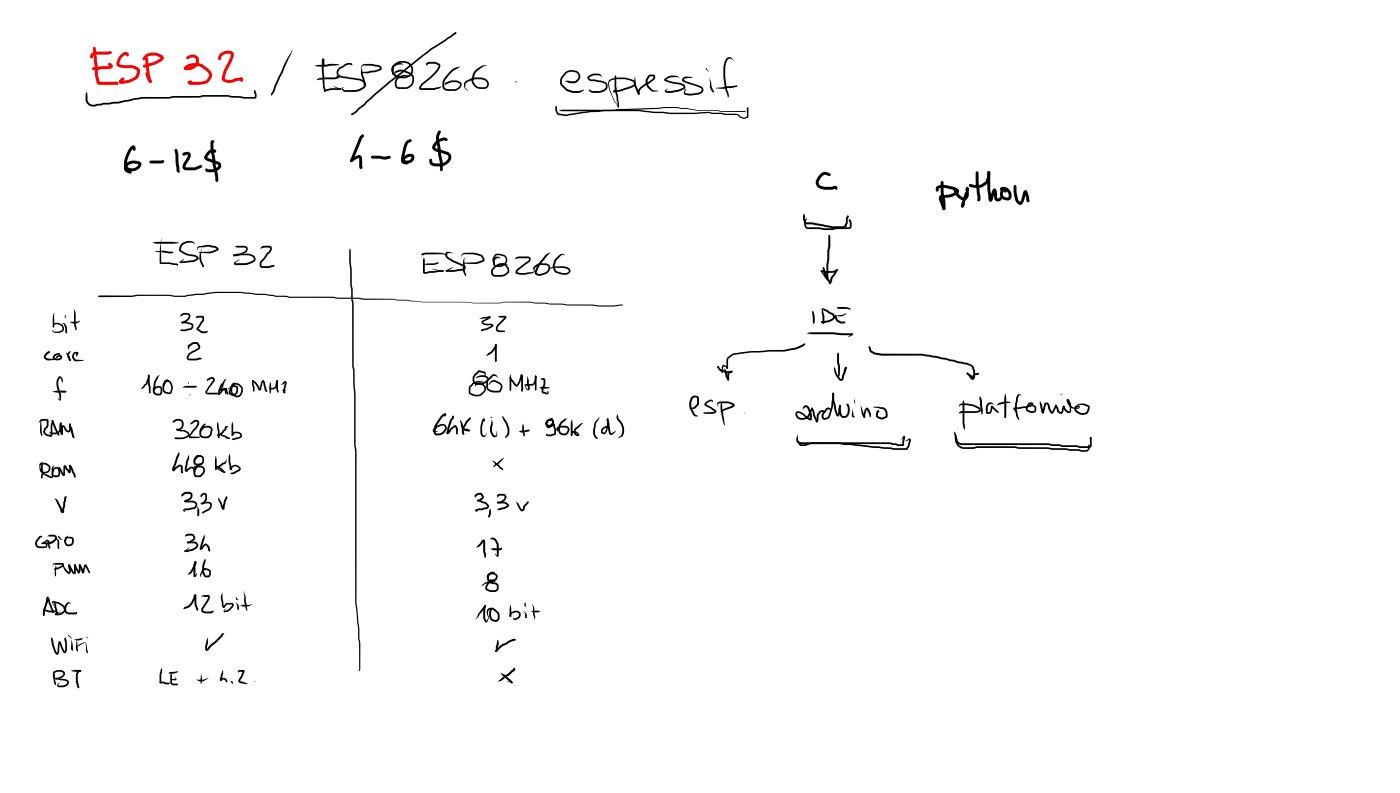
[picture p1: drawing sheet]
<svg xmlns="http://www.w3.org/2000/svg" width="337mm" height="190mm" viewBox="0 0 337 190" stroke-linecap="round" stroke-linejoin="round" font-family="sans-serif">
<g fill="#f00">
<path d="M22.4 11.3l.3-.1 .3 .3 .5 6.4 .5 2-.2-.3h4.3l.4 .4-.1 .2-4.6 .1-.4-.1-.6-2.3z"/>
<path d="M27.4 19.7l.7-.1 .4 .4-.1 .2-.7 .1-.4-.3z"/>
<path d="M22.2 16.2l4.3-.4-.1 .1-.1-.1a.45 .45 0 0 1-.3-.6l.4-.1a.76 .76 0 0 1 .7 .9 .76 .76 0 0 1-1 .6l-3.7 .2-.2-.1z"/>
<path d="M22 12.8l.5-.2 1-.2 3-.1 .4 .3-.3 .4-.4 .1-3.5 .1-.7 .8-.4-.3z"/>
<path d="M28.8 13.4l.2-.2a1.16 1.16 0 0 1 1.9-.4 .42 .42 0 0 1 0 .5 .42 .42 0 0 1-.5 .2l-.1-.4v.1h-.1a2.66 2.66 0 0 0-1.5 2l.2 .3 1.3 .2a3.9 3.9 0 0 1 3 .6 1.92 1.92 0 0 1-.4 2.8 6.3 6.3 0 0 1-3.9 1 .43 .43 0 0 1-.4-.3 .43 .43 0 0 1 .2-.5l.6-.6h.5v.5l-.6 .6-.2-.4 1.5-.1 1.8-.8 .4-.4 .3-1a1.55 1.55 0 0 0-1.7-.7l-2.1-.1a1.06 1.06 0 0 1-1.1-.5 1.06 1.06 0 0 1 0-1.2z"/>
<path d="M35 13.9l.3-.1 .3 .3 .3 3.4 .6 2.1-.4 .3-.3-.3-.6-2-.2-2.5z"/>
<path d="M35 17.5h.5l.9 1.9v.4l-.3 .1a3.5 3.5 0 0 1-1.1-2z"/>
<path d="M34.9 13.2a3.5 3.5 0 0 1 4.5 .6l-.3 .6a9.3 9.3 0 0 1-4.3 1.8h-.3l-.1-.3 .2-.3a9.2 9.2 0 0 0 4-1.6l.1-.1a2.84 2.84 0 0 0-3.5 0l-.3 .4-.3 .2-.3-.1v-.4z"/>
<path d="M44.9 13.7a1.64 1.64 0 0 1 1.8-.6 1.64 1.64 0 0 1 1.1 1.5 2.37 2.37 0 0 1-2.7 2.2 .54 .54 0 0 1-.7 0 .54 .54 0 0 1-.1-.7 4.3 4.3 0 0 1 6.2 .9 2.03 2.03 0 0 1-1.3 3.2l-3.3 .1a.54 .54 0 0 1-.8-.4 .54 .54 0 0 1 .6-.6l.4 .1a.45 .45 0 0 1-.4 .7v-.5l3.3-.1a1.89 1.89 0 0 0 1.3-1.5l-.5-.7a3.5 3.5 0 0 0-4.1-1.3l-.9 .5-.2-.4a2.57 2.57 0 0 0 2.5-1l-.1-1.1a1.22 1.22 0 0 0-1.5 0l-.4 .3-.2-.1z"/>
<path d="M52.8 13a2.28 2.28 0 0 1 3.4-.2l-.2 1.2-1.6 3.2-.4 1.6 .7 .4h.9l1.7-.5a.66 .66 0 0 1 .8-.1 .66 .66 0 0 1 .3 .7l-.3 .3-.3-.1v-.4l.2 .2-2.2 .5-1.1 .1a1.18 1.18 0 0 1-1.4-1.4l.5-1.7 1.2-2.3 .5-1.4a1.71 1.71 0 0 0-2.3 .8l-.1 .5a.59 .59 0 0 1-.7-.3 .59 .59 0 0 1 .2-.7z"/>
</g>
<g fill="#000">
<path d="M75.7 15.8l3.8-.5 2 .3-1.8 .2a8.3 8.3 0 0 1-4 0zM76.2 19.1l.1 .1zM76.3 19a13.7 13.7 0 0 1 4.5-.5l.6-.1v.2l-.6-.3 .1-.1 .5 .1 .2 .3-1.1 .4-4.2 .2zM76.2 19.1l.2 .2zM77.5 14.1l.3-.1 .2 .4 .1 1.6-.5-1.6 .2-.1v2.9l.2 3.6 .2 .6a.38 .38 0 0 1 .1 .4 .38 .38 0 0 1-.4 .2l-.3-1.2-.2-3.6zM81.4 16.3l.7-.4a2.44 2.44 0 0 1 2.5-.6v.5l-.3-.2a4 4 0 0 0-3 1.6l.1 .6a1.44 1.44 0 0 0 1.4 .6l3.6 .5a1.45 1.45 0 0 1 1.5 1.3l-.2 .9-1.3 .7-1 .3h-2.6l-.6-.7 .3-.5-.1 .4 .5 .3h2.5l.9-.2 1.1-.6v-.6l-.2-.5-.8-.4-3.6-.5a1.53 1.53 0 0 1-1.9-1.5zM87 15.7l.2-.2a8 8 0 0 1 3.7 .1l.6 .3a.62 .62 0 0 1 .3 .6 .62 .62 0 0 1-.6 .5l-2.7 .6h-1.5l-.1-.2 .1-.1 2.9-.4 1.5-.4-.4-.4-1.7-.3-1.9-.1-.7 .6zM86.9 16l.3 1.7 .8 2.6-.1 .5-1.1-3zM87 17.3l.7 .1-.7 .2-.1-.2zM94.8 15.4l1.2-.7h1.2l1.1 .3 .7 .7a2.01 2.01 0 0 1 0 2.3 2.01 2.01 0 0 1-2.1 .8 2.49 2.49 0 0 1-2.7-1.4v-.6a1.68 1.68 0 0 1 1-1.5 1.68 1.68 0 0 1 1.8 .3 2.28 2.28 0 0 0-2.2 .4l-.1 1.6a2.74 2.74 0 0 0 4.1-.2l.1-.9-.3-.5-.5-.7-1.1-.2h-.9l-.9 .5-.8 .7-.3 .9v-1zM94.9 17.2l.1-.1a2.53 2.53 0 0 1 2.3-.2l1.2 .5a2.14 2.14 0 0 1 1 2.4 2.14 2.14 0 0 1-2.1 1.6h-1.3a1.04 1.04 0 0 1-1.2-1.2 1.74 1.74 0 0 1 1.2-1.9l1.3-.3 .7 .1 .5 .3a2.34 2.34 0 0 0-1.9 .1l-.5 .2a1.28 1.28 0 0 0-.9 1.2l.1 .6 .3 .4 1.7 .1a1.86 1.86 0 0 0 1.7-2.4l-.6-.7-1.4-.6a2.58 2.58 0 0 0-2 .2l-.2 .8-.1-.7zM102.5 15.2a2.91 2.91 0 0 1 3.3 .4 2.54 2.54 0 0 1-1.1 2.1l-3.1 2.7-.4 .8h3.1l1.7-.5a1.23 1.23 0 0 1-1.3 .8l-3.5 .1a.56 .56 0 0 1-.4-.4 .56 .56 0 0 1 .2-.6l.3-.5 3.1-2.7a2.25 2.25 0 0 0 1-1.7 2.57 2.57 0 0 0-2.3-.4l-.5 .5-.2-.4z"/>
<path d="M109.4 7.9l.1-.2 .2 .2-.2 .2zM109 8.1a.41 .41 0 0 1 .7-.2l-.7 .4zM108.1 17.2l1.2-.9 1.3-.3-1.9 1.2-1.4 1.7a2.3 2.3 0 0 0-.4 2.2l.8 .3h1.8a1.35 1.35 0 0 0 1.1-1.2l-.9-.5-1.2 .1-1.3 .4a.18 .18 0 0 1-.2 .2 .18 .18 0 0 1 0-.3l1.5-.8h1.2l.7 .3a1.04 1.04 0 0 1 .6 1 1.04 1.04 0 0 1-.9 .9l-.7 .3h-1.4a1.42 1.42 0 0 1-1.4-.4 1.42 1.42 0 0 1-.2-1.5l.2-.9zM114.3 16.8l1.8-1.1 1 .1-1 .2a3.6 3.6 0 0 0-2.2 2.9 1.78 1.78 0 0 0 2 2.1l1-.2a1.05 1.05 0 0 0-.9-1.7l-2-.1-1.6 .7-.4 .4-.2 .9 .2 .4 .6 .3-.5-.1-.4-.3-.2-1.2 .5-.7 1.8-.8h1.7a1.62 1.62 0 0 1 1.6 .6 1.62 1.62 0 0 1 .1 1.8l-.3 .3a3.3 3.3 0 0 1-2.7-.4 2.31 2.31 0 0 1-.5-3zM135.8 17.4a2.44 2.44 0 0 1 2-.5l.6 .1a1.43 1.43 0 0 1 .7 2.4 1.93 1.93 0 0 1-2.6 .4l-.7-.3 .6-.1 1.8 .1 .6-.5a.98 .98 0 0 0-.4-1.6l-.9-.2a1.59 1.59 0 0 0-1.6 .7l-.8 1.1v1l1.1 1.3 1.6 .6h1.4l1-.3 .2 .1-1.2 .6h-1.6l-1.6-.6-1.3-1.4a2.14 2.14 0 0 1 .4-2zM141.4 18.3a2.88 2.88 0 0 1 2.8-.5l.5 .8-.8-.5h-1.1l-1.2 .6 .5 .4 2.5 .3a1.36 1.36 0 0 1 1.4 1l-.1 1a2.64 2.64 0 0 1-2.2 .9h-1.2l-.6-.2a.29 .29 0 0 1-.4-.3 .29 .29 0 0 1 .3-.3l.6 .4h1.3a2.4 2.4 0 0 0 1.8-.7l.1-.9-.3-.2-.8-.3-2.1-.3a1.02 1.02 0 0 1-1.2-.9zM147.9 18.2h.2v.3l.1 2.8 .6 3.5-.2 1-.9-4.7zM147.9 18.2l.3 .2zM152.6 18.4a7 7 0 0 0 .8 3.1l.2 .6a.41 .41 0 0 1 0 .7l-.7-1.1a4.1 4.1 0 0 1-.3-3.3zM159.8 18.9l1.3-.7h1.7l.6 .6-.6-.3-1.4 .1-1.4 .5 2.6 .7a2.32 2.32 0 0 1 2.1 .9l-.1 .7-1.3 .5-1.9 .4-1.2-.1-.4-.4 .6-.5 .1 .2-.4 .3 1.3 .1 1.8-.4 1.1-.4v-.3l-.8-.4-3.5-.9-.3-.2zM164.2 18.7a2.12 2.12 0 0 1 2.1-.2l.1 .3v-.1l-1.5 .1-.5 .4 4 1.5a1 1 0 0 1 .7 1 1 1 0 0 1-.9 .9l-.5 .1a6.5 6.5 0 0 1-3 .1 .83 .83 0 0 1 .2-1.4l.1 .1-.3 .5v.4l1.6 .1 1.4-.2 .7-.3a.52 .52 0 0 0 .3-.5 .52 .52 0 0 0-.5-.5l-4.1-1.4-.2-.4zM169.7 16.5l.6 .7z"/>
<path d="M169.7 16.5h.2zM170.4 18.8l.5 .9 .2 1.1 .5 1.2a.21 .21 0 0 1-.1 .3 .21 .21 0 0 1-.3-.2l-.2-.4a2.92 2.92 0 0 1-.3-2.1zM174.7 14a.98 .98 0 0 1 1.6 .4l.2 .2-.9-.5a.85 .85 0 0 0-.9 .7l-.1 .2a14.4 14.4 0 0 0 .2 6.6l.1 .1a1.58 1.58 0 0 1 .2 1.8l-.1-.1a16.8 16.8 0 0 1-1.1-7.1l.4-1.6zM20.8 22.1l.2 .7v1.3l.3 .5a1.42 1.42 0 0 0 1.5 .5l2.2-.4 3.4-.3 5.7-1.1h6.6l1-.2 12.9-.3 1.2 .3 5.5 .3-.1-.9a.63 .63 0 0 1 0-.9l.5 1.1v.7l-.3 .3h-2.6l-4.2-.5h-5.6l-1.1 .3-13.8 .2-5.6 1.2-3.5 .2-1.8 .4a1.86 1.86 0 0 1-2.6-1.7v-1zM31.3 35.4a.64 .64 0 0 1 .8-.5 .64 .64 0 0 1 .5 .7l-.1 .5-.2 .1-.4-.3v-.4l.2 .1a6.2 6.2 0 0 0-1.6 4.1l.1 .2a1.6 1.6 0 0 0 2.7-.5h-.1a2.4 2.4 0 0 0-2.6 .5l-.1 .2a.59 .59 0 0 0 .4 .8l.5 .1 .3 .4-.1 .2-.4 .1a1.49 1.49 0 0 1-1.4-1.4 1.49 1.49 0 0 1 1.3-1.5 3 3 0 0 1 2.8 .3 2.19 2.19 0 0 1-1.3 1.9 2.19 2.19 0 0 1-2.2-.3 2.52 2.52 0 0 1-.2-3.1l.6-1.5zM36 38.7l3.4-.1a.59 .59 0 0 1-.2 .6 .59 .59 0 0 1-.6 .1h-2.4l-.2-.1zM42.1 35.9l.4-.1 .3 .9 .3 4.7a.51 .51 0 0 1-.7-.6l-.4-4.7zM43.9 36.9l.4-.3a1.05 1.05 0 0 1 1.4 .2 1.05 1.05 0 0 1-.2 1.5l-.7 1.2-.2 .7h2.2l1.5-.6 .3 .4-.2 .3-1.3 .5-2.3 .1a1 1 0 0 1-.9-.7 1 1 0 0 1 .3-1l1-1.9-.4-.1-.6 .2-.3-.1zM50.8 33.8l.1-.1a.45 .45 0 0 1 .6 .3l-.1 .3-.3 .1 .2-.2v1.8l.5 3.6a8.5 8.5 0 0 1 .6 4l-.3 .1-.3-.3-.1-1.3-.6-2.4-.5-3.8zM49.9 36.4a1.54 1.54 0 0 1 2-.3v.5l-.2 .1-.3-.2a1.45 1.45 0 0 0-1.4 .9l-.3 .5v-.1l2.7 1a1.09 1.09 0 0 1 .8 1 1.09 1.09 0 0 1-.7 1.1l-1.2 .5-1.5-.1a.46 .46 0 0 1-.4-.4 .46 .46 0 0 1 .3-.5l.4 .3 1.2-.1 1-.5 .2-.4-3.2-1.3a.81 .81 0 0 1 .1-1.4zM70.2 12.1l.1 .1-.3 .8-3.6 7.6-.4 1.3-.7 1-.2-.3 .9-2.1 2.5-5.4zM65.2 22.8l.1-.2 .2 .2-.2 .1z"/>
<path d="M78 21.7l1.7-.5h2.1l.3 .2-.3 .2h-2.3l-1.4 .5-.2-.2zM81.7 21.4l.2-.2 .2 .2-.2 .2zM80.2 20.8l1.8 .6-.2 .1zM84.2 38.4l1.2-.9a.93 .93 0 0 1 1.2-.2 .93 .93 0 0 1 .5 1v1.8l-.2-.2-.3 .1h.5v.5a.41 .41 0 0 1-.5 .1 .41 .41 0 0 1-.2-.5l-.1-2.1-1.7 .9-.4-.1zM84.5 27.3l1-.7 7.9-7 10-7.9 6-3.9 .1-.1 .2 .2-1.1 1-4.9 3.1-10 7.9-7.9 7.1-1.1 .7-.2-.1zM84.5 27.3l.6-.1-.5 .5-.2-.2zM86.9 32.4l.3-.1 .3 .3-.5 .8-2 5.1-.5 .5-.3-.2v-.4l2.2-5.3zM89.3 37.5l1.8-.1 1.3 .2 1.1-.2 .4 .1a.71 .71 0 0 1-.9 .8l-3.5-.2-.3-.3zM97.7 33.9l.9-.5 .4 .4-.3 .3-.5 .3-.3 .5-.7 2.7v.5a.53 .53 0 0 0 .8 .5l.7-.3 .2-.6h-.7l-1.1 .8v.2l1 .2 .1 .3a.87 .87 0 0 1-1.4 .1 .92 .92 0 0 1 0-1.6l.9-.5a1.12 1.12 0 0 1 1.2-.3 1.12 1.12 0 0 1 .7 1.1 1.65 1.65 0 0 1-1.3 1.2 1.65 1.65 0 0 1-1.7-.7l-.1-.9 .5-2.1zM105.5 31.4h.4l.1 .3-.5 1.6 .9 5.8 .1 1.7-.4 .3-.3-.3-.1-1.8-.8-5.2a3.1 3.1 0 0 1 .6-2.4zM104.8 33.9l.7-.5 1-.3h.5l.6 .3-.1 .4-.2 .1-.6-.2-1.2 .5-.9 1.2 .5 .4 2.5 .7a1.43 1.43 0 0 1 .4 2.4 3.1 3.1 0 0 1-1.9 1.1l-1.6-.1a1.23 1.23 0 0 1-1.2-1.7h.5l.2 .8 .2 .2 1.9 .1a1.7 1.7 0 0 0 1.7-1.7l-.4-.4-2.1-.6a1.24 1.24 0 0 1-1.4-1.5zM133.7 25.4l.6 1.8 1.7 .3 6-.9 5.6-.2 1-.2 9.7-.3a14.6 14.6 0 0 1 5.4 0l1.5 .1a16.1 16.1 0 0 0 5.6 .5l2.7 .2 5.6-.1 .2 .2-.2 .1-6.1-.1a9.9 9.9 0 0 0-4-.2h-1.4l-2.4-.4-1.7-.1a18.3 18.3 0 0 0-5.4 .1l-12.9 .5-5.1 .5-4 .7-1.8-.2a1.75 1.75 0 0 1-.6-2.3z"/>
<path d="M134.4 26.5l.8-.2 18.2 .1 7.6 .7h6.2l3.2-.2 3.9 .4h2.8l.5 .2 .4 .5 .8 .3 .8-.3-.1-2 .2-.2 .2 .2v2.1l-.4 .2a.96 .96 0 0 1-1.2 .1l-.5-.2-.7-.6h-2.8l-.8-.2h-2.2l-.9-.2-3.2 .2h-6.2l-7.4-.7h-18.4zM146.4 19.3l.7-.4a8.5 8.5 0 0 1 4.5 .1 1.04 1.04 0 0 1 1.1 .6 1.04 1.04 0 0 1-.3 1.2l-3.2 1.2-1.3 .1a.3 .3 0 0 1-.5 0 .3 .3 0 0 1 .2-.4l.8-.7v.2l-.8 .8-.1-.1 .2-.2 1.4-.2 3.1-1.1a.49 .49 0 0 0-.2-.8l-1.7-.6h-1.6a2.26 2.26 0 0 0-2.2 .8 7.9 7.9 0 0 0 1.1 4.2l1.1 1.7-.1 .1-.1-.2a15.4 15.4 0 0 1-2.2-4.8l-.1-1zM148.6 25.6l.1 .2zM155.9 18.1l.3-.2h.6a.78 .78 0 0 1 .7 .7 .78 .78 0 0 1-.5 .8l-2.4 1.6a1.64 1.64 0 0 0-.9 1.7 .47 .47 0 0 1-.4-.3 .47 .47 0 0 1 .1-.5l.6-1 2.9-2 .2-.5-.3-.1-.5 .1-.6 .8 .2 1.3 1 1.1 1.4 .3-1.5 .1-1.2-1.1-.4-1.5zM172 21.1l4.9-.6 .4 .2-1.3 .4-2.1 .2zM36.7 58.3l1-.2h2.6l2.7 .2-1.3 .2-2.2 .1-1.8-.1zM38.8 57.2l-.1 5.8h2l1.8 .3 .3 .2-.1 .3-1.9-.4-2.4-.1v-3.8zM43.6 58.6a2.29 2.29 0 0 1 3.2-.2l-.1 .4v-.2a2.31 2.31 0 0 0-3.1 .9l-.2 .5a5 5 0 0 0 3.4 1.2 .93 .93 0 0 1 .9 1.1l-1.2 .6-2.1 .3h-1l-.3-.2 .3-.2 3.2-.3 .8-.5v.1l-.4-.3a7.2 7.2 0 0 1-3.9-1.5v-.7zM48.4 59.7v.9a4.8 4.8 0 0 0 .6 3.3l-.2 .3-.1-.2a3.5 3.5 0 0 1-.4-3.7zM56.6 59.2a3.3 3.3 0 0 1 2.8 .1 1.01 1.01 0 0 1-.5 1.5l-2.2 .8a.43 .43 0 0 1-.4 0 .43 .43 0 0 1-.3-.4l1.8-.4 1.1-.5 .2-.4v-.3l-.2-.1h-1.8zM56.6 59.2l.2 .1h-.1zM62.8 59.3l.5-.2 1.4-.1a.69 .69 0 0 1 .6 1.1l-.4 .6-.5 .4-1.5 1.9v.8l1.7 .1 1.3-.3v.4l-1.2 .4-1.9-.1-.4-.4 .1-1 1.6-2.1 .5-.4 .3-.7-.1-.2h-1.3l-.9 .2z"/>
<path d="M84.1 59.7a2.4 2.4 0 0 1 .2 1.9l.3 6.8 .4 4.6v15l.2 1 .1 3.7 .2 1.9v12.2l.2 1.8v36.2l.9 9.9v6.2l-.2 .3-.2-.2h.2l-.1-6.3-.9-9.9v-36.2l-.3-1.8v-12.2l-.2-1.9v-3.7l-.2-1v-14.9l-.5-4.7v-3.6l-.2-2.5a4.5 4.5 0 0 1 .1-2.6zM193.3 51.3l.5 2.1h1.6l4.6 1h2.8l.4-.3-.1 .1 .2-.6 .1-1.4 .4-.4 .2 .2-.2 .6v1l-.4 .9-.6 .3h-2.8l-4.6-.9-1.8-.1-.3-.3-.3-.9zM193.6 52.7l.4-.2-.2 .5a1.54 1.54 0 0 0 .2 1.5l2.9 .1 1.3 .2h1.9l.9-.2h3.2l.1-1.1-.2-.5 .1-.1-.2-.1 .4-.1 .3 .7v1.2l-.5 .4h-3.2l-1.3 .3-5.4-.3a.99 .99 0 0 1-1-1.2l.1-.7zM197.1 41.9l.7-.5 .5-.1 1.2 .3 .2 .4-.3 .3-.9-.3a2.08 2.08 0 0 0-1.7 2 1.29 1.29 0 0 0 1.6 .9h1.5a.86 .86 0 0 1 1.4 .3l-.3 .4-.4-.4 .2 .2-.8 .2h-1.3a2.17 2.17 0 0 1-2.6-1.4l.1-.9zM199.2 56.5l.4 .2-.2 .5zM199.2 56.5h.3l.1 .2v2.4l-.5 4.5v3.1l-.2 .3-.2-.3v-3zM203.6 51.8h.2l.2 .2-.4 .3zM225.2 44.8l.6-.3 1-.1 2.6 .5a1.05 1.05 0 0 1 1.1 1.4l-.4 .3a4.4 4.4 0 0 1-2.4 .9l-1.6 .2-.3-.4 .4-.3 .2 .1-.2-.1 2.3-.3 1.4-.8-1-.4-1.8-.4a1.48 1.48 0 0 0-1.4 .2l-.2 .7-.2 .1a.82 .82 0 0 1-.1-1.3zM225.9 47l.6-.2 .3 .3-.6 .6-.4-.4zM225.8 47.4l.2-.1 .3 .3 1 2.5-.1 .3-.3 .1-.3-.3-.9-2.4zM226.2 43.6l.3-.1 .3 .3v2.4l.5 2.8v1.2l-.4 .3-.3-.4v-1.6l-.4-2.1zM226.7 49.9h.5v.5h-.5z"/>
<path d="M229.3 45.2h.4l.3 .6a2.06 2.06 0 0 0 1.8 1.6l.4-.6v-1.5l.3-.3 .4 .3v1.5a1.33 1.33 0 0 1-1 1.3 1.33 1.33 0 0 1-1.5-.5l-1-1.4-.2-.7zM231.4 48.7h.5l.1 .3-.3 .7-.3 .1-.4-.3zM232.1 46.1l.5 .1 .1 .3-1 3-.3 .3a.6 .6 0 0 1-.3-.9zM232.3 45.1h.5l.1 .2-.3 .6-.4-.1-.1-.3zM233 44.3l2.3 .1 .6-.1 1-.8 .4-1.1 .1-1.2h.5a3.1 3.1 0 0 1-1 3.3l-1 .5-1.6 .1a1.69 1.69 0 0 1-1.4-.6zM234.6 41.2l.3-.1 .3 .4 .1 2.4 .4 3.3a.91 .91 0 0 1-.4 1.2l-.3-.1-.1-.3 .3-.3-.2 .1-.4-3.6zM237.4 41.2h.5l.1 .2v3.9l.4 2.6h-.5a5 5 0 0 1 1-2.6 .78 .78 0 0 1 .8 1.1l.1 1.3 .7-.4a.52 .52 0 0 1 .2 .6 .52 .52 0 0 1-.4 .4 .92 .92 0 0 1-1.3-.9l-.2-1.5 .5-.1-.5 1.8a.68 .68 0 0 1-.3 .6 .68 .68 0 0 1-.7 .2l-.2-.6-.3-2.4zM240.5 45.1a1.9 1.9 0 0 1 2.3 .6 1.9 1.9 0 0 1-.1 2.4 1.63 1.63 0 0 1-2.2-.9 1.63 1.63 0 0 1 1-2.2 .67 .67 0 0 1 .6 .6 .67 .67 0 0 1-.4 .7l-.3-.1-.1-.6 .2 .1a.91 .91 0 0 0-.4 1.3 .91 .91 0 0 0 1.3 .3 1.38 1.38 0 0 0-1.4-1.7l.1-.1-.4 .3-.2-.1-.1-.3zM243.8 44.5l.2-.1 .3 .4 .3 2.3 .2 1 .5 .4h-.1l.8-2.4a.49 .49 0 0 1 .5-.4 .49 .49 0 0 1 .5 .4l.4 1.2v1.2a.65 .65 0 0 1-.7-.2 .65 .65 0 0 1 0-.7l-.4-1.3h.4l-.6 2.1a.94 .94 0 0 1-.9 .8 .94 .94 0 0 1-1-.7l-.5-2.4zM12.9 77.7l1-.2 .9 .4a1.09 1.09 0 0 1 .2 1.7l-.7 .4h-1a.48 .48 0 0 1-.6-.2 .48 .48 0 0 1 0-.5l.3 .4h1l1-.5-.2-.9-.8-.4h-.6a.44 .44 0 0 0-.4 .6l-.1 .2-.2-.2zM13.1 75.1l-.1 3.4-.1 .2-.2-.2v-2.5zM14.7 77.9l.2-.1a.44 .44 0 0 1 .8 .1l.4 .8 .1 1.2-.2 .2-.3-.3v-1.1l-.4-.9z"/>
<path d="M15.7 75.6l.1 .9-.2-.4zM16.8 77.2l1.5 .1 .9-.2v.1a1.87 1.87 0 0 1-1.8 .5l-.4-.2zM17.8 74.2l.2 .5a5.2 5.2 0 0 1 .2 2.8l.2 1.3-.2 .6-.4-1.5zM23.7 71.1l1.7-.1a53.5 53.5 0 0 0 8.9-.2h6.4l1.3 .2h2.3l5.3-.6a45.3 45.3 0 0 1 9-.2l5.2 .4 2.6 .4 2.4 .1 1 .2h10.3l1.3 .2h4.9l1.1 .2 7.3 .1 .9 .2h2.1l3.9 .5h10.9l2.3 .2 12.6-.2 1.3 .2 6.4 .2 1.3 .2 6.5 .1a15.4 15.4 0 0 0 6.2 0l.7 .1-.6 .1a15.8 15.8 0 0 1-6.3 .1l-6.5-.1-1.3-.2-6.4-.3-1.3-.2h-6.1l-1.3 .2h-3.6h-2.5l-1.4-.2-10.9-.1-3.8-.4h-2.2l-.9-.2h-7.2l-1.2-.2h-4.9l-1.3-.2-10.3-.1-1-.2h-2.5l-2.5-.4-5.3-.4a43.6 43.6 0 0 0-8.9 .2l-5.2 .6h-2.4l-1.3-.2h-6.4a58.5 58.5 0 0 1-10 .3l-.5-.1-.2-.1zM23.6 71.2h.3zM37.2 60.4l2.1-.2 2.1 .3 .2 .1a.83 .83 0 0 1-1.1 .3zM41.3 60.6l.2-.1 .1 .2-.1 .1zM41.3 60.5l.3 .1-.1 .2zM42.4 63.4l.4 .2-.1 .2zM42.5 63.6l.2-.2 .2 .2-.2 .2zM43.2 62.9l1-.7-.9 1zM43.4 79.4l.2-.2 .1 .2-.1 .1z"/>
<path d="M43.5 75.6a1.43 1.43 0 0 1 2.3 .3 2.29 2.29 0 0 1-1.9 1.8 .25 .25 0 0 1-.3-.3 .25 .25 0 0 1 .4-.2l.4-.2a1.33 1.33 0 0 0 .9-1.2v-.1a1.54 1.54 0 0 0-1.5 .1l-.3 .3zM43.5 79.2h.4l-.3 .3zM43.7 77.3h1.1l1.2 .3 .4 .3 .1 .6a1.31 1.31 0 0 1-1.5 .9l-1.4 .2-.2-.2 .2-.2 2.1-.4 .4-.3-.1-.4-1.2-.4h-1.1zM47.2 76l.4-.1h1l.4 .1v1.1l-1.3 1.9 .9 .6h.9a.21 .21 0 0 1 .3-.2 .21 .21 0 0 1 0 .4l-.3 .2h-.9l-1.3-.8v-.4l1.3-1.9v-.6h-1.2v.3l-.2-.2zM47.5 59.3l2.5-.5 1 .2a1.29 1.29 0 0 1 1.5 1l-1.9 .9-2.7-.1v-.2l2.7-.2 1.5-.6-.6-.3-1.6-.2-2.1 .2-.2 .3 .1 .4-.3-.5zM48.8 63.6l.2 .5-.2 .1-.1-.1zM56 61.2l1.2-.3h2.4a1.56 1.56 0 0 1 1.8 1.5l-.2 .4-.9 .5a6.4 6.4 0 0 1-3.6 .4 .41 .41 0 0 1-.4-.3 .41 .41 0 0 1 .2-.5l1-.7-1 1h2.7l1.4-.5 .4-.5-.3-.5-.9-.3-2.6-.1-1 .3zM101.4 61a11.8 11.8 0 0 1 5.7 .1l.3 .1a17.5 17.5 0 0 0-5.4 0l-.6 .1-.1-.2zM101.7 63.7l.9-.4 2.6-.1-.1-.3 .2 .1a.21 .21 0 0 1 .1 .3 .21 .21 0 0 1-.3 .1l-.8 .2zM101.9 62l.1 .2-.1 .1-.1-.1zM101.3 61.1l.2-.1 .4 .6zM101.9 62l.2 .5-.1 2.9 3.4-.5a1.17 1.17 0 0 1 1.3 .1l-.2 .3-3.1 .2a1.35 1.35 0 0 1-1.7 0v-3z"/>
<path d="M104 64.6l1.7 .4 .9-.1 .1 .3-1-.1zM107.2 64.9l1.2-.5 .6-.1-1.6 1-.2-.2zM107.2 60.6l1.1-.1 .6 .4-.6-.1-.8 .2a.78 .78 0 0 0 .5 1l3.6 1.7a.75 .75 0 0 1 .3 .9 .75 .75 0 0 1-.9 .4l-2 .3-1.8-.1 .2-.3 2-.1 2.1-.4v-.3l-3.4-1.6a1.32 1.32 0 0 1-1-1.6zM111.1 61l.8-.3a7 7 0 0 1 4 .6 1.01 1.01 0 0 1 .2 1.6l-1.8 .5-2.9-.1 .2-.2 2.8-.1 1.7-.5-.4-.8-.3-.2a8.6 8.6 0 0 0-4-.4l-.3 .2-.3 .5zM111.9 65.9l.1 .1-.1 .2zM111.8 66l.2 .2zM111.6 62.1l.4-.3-.4 .7 .1 2.4 .3 1.2-.1 .1-.6-1.2v-2zM115.2 76.5l2.4-.6a.35 .35 0 0 1 .4 .3 .35 .35 0 0 1-.4 .4l-1.5 .8 .6 .3 1.4 .1a.43 .43 0 0 1 .5 .3 .43 .43 0 0 1-.3 .5l-1.4 .7-1.1 .3-.2-.3 .6-.3 .8-.2 1.1-.6a3 3 0 0 1-2.2-.4l-.1-.2a.41 .41 0 0 1 .2-.6l1.7-.7-.7 .2zM115.7 79.2l.4-.1-.3 .4zM119.6 76.1h.1a1.94 1.94 0 0 1 2 0l-.1 .4-1.7 1.7-.3 .7v.3l.2 .1 1.5 .1 .2 .2-.2 .2h-1.3a.92 .92 0 0 1-.8-.6 .92 .92 0 0 1 .2-1l1.9-2 .1 .1zM119 61.2l.1-.2a3.2 3.2 0 0 1 2.3 .4 1.64 1.64 0 0 1 .4 1.8 1.64 1.64 0 0 1-1.7 .9h-.8a1.29 1.29 0 0 1-.5-2.1 1 1 0 0 1 1.4-.1l.2 .2h-1l-.5 .6 .2 .9 1 .1a1.21 1.21 0 0 0 1.4-.6 1.21 1.21 0 0 0-.4-1.5l-1.1-.3-.7 .1-.7 1 .2 .8a.88 .88 0 0 1-.4-1.2zM118.4 64.4a3.2 3.2 0 0 1 3.8-.7 2.78 2.78 0 0 0-2.2 .1l-.7 .4-.8 .7v.7l.2 .3 2.1 .1 1.2-.7-.1-.7-.6-.8h-1.7a.2 .2 0 0 1-.2 .2 .2 .2 0 0 1-.2-.1 .2 .2 0 0 1 .2-.3l.6-.3h1.2l.5 .3 .5 .6a1.11 1.11 0 0 1-.2 1.6l-.8 .5-1.1 .2-1.3-.1-.7-.6a1.27 1.27 0 0 1 .3-1.4z"/>
<path d="M123.9 61.9l.9-.3h2.1a.78 .78 0 0 1 .7 .7 .78 .78 0 0 1-.6 .9l-2.5 1.8-.2 .4a4.5 4.5 0 0 0 3 0l1-.2 .8-.6-.3 .5a2.29 2.29 0 0 1-1.7 .7 4.2 4.2 0 0 1-3-.1l-.2-.3 .4-.7 2.6-2 .3-.4-.2-.2-2.2-.1-.8 .1 .1 .2-.2-.2zM131.1 61.2l1.2-.5-1.7 2a6.6 6.6 0 0 0-1.6 2.8l.7 .3 1.2-.3a.94 .94 0 0 0 .9-.7 .94 .94 0 0 0-.4-1.1l-1.9 .1-1 .7v.2l.2 .1a.4 .4 0 0 1-.6-.1 .4 .4 0 0 1 .2-.6l1.2-.8h1.8a1.21 1.21 0 0 1 1 1 1.21 1.21 0 0 1-.7 1.3l-1 .5a1.57 1.57 0 0 1-2-.4 5.8 5.8 0 0 1 1.2-2.8zM133.9 61.7l.5-.4a.97 .97 0 0 1 1.2-.2l.2 .3-.3-.1-.6 .1-1.2 1.3-.4 1.3 .5 1.1a2.9 2.9 0 0 0 2.8 .3l.2-.3-.3-.4-1-.3-2.4-.1-1.4 .3 1.6-.6h2.1l.8 .1a.95 .95 0 0 1 1 1 .95 .95 0 0 1-1.1 .9 2.91 2.91 0 0 1-2.9-1l-.3-.8v-.7l.4-1zM195.4 74.7l.5 1.5v1.1l-.3 .5-.2-.5-.2-2.2zM197.2 74.2h.1a2.05 2.05 0 0 1 2.2 .7l.9 .5a.98 .98 0 0 1 .3 1 .98 .98 0 0 1-.8 .7l-1.2 .4a1.19 1.19 0 0 1-1.3 0 .33 .33 0 0 1 .1-.3 .33 .33 0 0 1 .4 0l-.3 .2 .7-.3a2.37 2.37 0 0 0 2-.9l-.3-.6-2.2-1.2zM197.3 65l2.8 .1 1.1-.5 .2 .3-1.1 .6h-2.1a.7 .7 0 0 1-.9-.5zM197.7 74l.1 .3a6.7 6.7 0 0 1 .3 3.3l-.2 .2-.1-.2-.3-2.6zM197.8 77.4l.3 .2-.2 .2zM197.8 64.3l.3 .1 1.4 3.1-.1 .3-.3-.2-.6-1.2zM197.8 64.3h.3l.3 1.5 .4 .7a.23 .23 0 0 1 .2 .4 .23 .23 0 0 1-.4-.1l-.5-.9zM197.3 65h.4l.9 1.7 .9 .8a.19 .19 0 0 1-.1 .3 .19 .19 0 0 1-.2-.1l-.9-1-1-1.5zM200.7 75.4l.8 1.4 1.4 .6a.21 .21 0 0 1 .4-.1 .2 .2 0 0 1-.2 .3l-.9 .1-.8-.3a1.95 1.95 0 0 1-.7-1.6z"/>
<path d="M201 75.8l1.3-.1 1.2-.4-1.1 .7zM201 64.7l.2-.1 .2 .3-.5 .8a3.9 3.9 0 0 0-1.1 2.3l-.4 .3a.46 .46 0 0 1 .1-.8l.2-.9zM201.3 73.8h.2a4.5 4.5 0 0 1 2.8 .2l.3 .3-3-.1-.4-.2zM201.2 73.9l.1-.1 .2 .1-.2 .2zM201.2 73.8l.3-.1-.1 .3zM11.7 84.5l.1-.1 .2 .2-.3 .2zM11.7 84.6l.1-.2 .2 .1-.2 .2zM11.1 84.7l.5-.3 .4 .2-.8 .7-.2 .6 .5 .2 1.6 .3-1.6 .2-.8-.4-.2-.6zM12.6 94.1l.9-.2 2-.1 .5 .3-.5 .2h-2zM13 85.2l.7-.3a.4 .4 0 0 1 .7-.1 .4 .4 0 0 1-.1 .7l-.3-.4 .2 .1a.93 .93 0 0 0-1.1 .8 .9 .9 0 0 0 1.4-.2l-1.1 .3 .2-.5 .5-.2a.61 .61 0 0 1 .8 .4 .61 .61 0 0 1-.7 .7 1.02 1.02 0 0 1-1.5-.7zM14.1 90.5h.6a1.16 1.16 0 0 1 .4 1.2l-.1 .3-.6-1.2a2.28 2.28 0 0 0-.3 2.2l.6 1.8-.1 1.3a.48 .48 0 0 1-.5 0 .48 .48 0 0 1-.2-.5l.5 .4-.7-2.9a2.65 2.65 0 0 1 .4-2.6zM15.9 84.7l.4 .2 .4 .7 .3 .8-.2 .3-.3-.5z"/>
<path d="M16.6 84.5a.23 .23 0 0 1 .4 0 .23 .23 0 0 1-.2 .3l-.2 .7 .4 1.2-.3-.1-.4-.7a1.04 1.04 0 0 1 .3-1.4zM17.7 84.7a.81 .81 0 0 1 1.1 .1l-.2 .6-.4 .3 .2-.9 .2 .1-.5 .1-.3 .3v.5l.3 .5 2 .1v.1l-1.9 .3-.5-.3a1.21 1.21 0 0 1 0-1.8zM35.6 90a.47 .47 0 0 1 .4 .3 .47 .47 0 0 1-.1 .6l-.5 1.3-.4 .4a.97 .97 0 0 1-1.1 .8l1.2-1.3zM35.9 94.2l.3-.1-.1 .3-.3-.1zM35.6 90l.4 .2v1.8l.2 1.1v1.2l-.2 .2-.2-.2-.3-2.3zM37.9 90.4l.4-.3a5 5 0 0 0-1 2.9l-.1 1 .4 .5h.8l.2-1.1a.72 .72 0 0 0-.7-.3 .72 .72 0 0 0-.6 .4l-.3 .6a1.05 1.05 0 0 1 1.1-1.4l.8 .3 .1 .9a1.12 1.12 0 0 1-.9 1.2 1.12 1.12 0 0 1-1.3-.7l-.1-.7 .3-1.8zM39.6 91.4a.46 .46 0 0 1 .6-.3 .46 .46 0 0 1 .2 .7l-.2-.3-.4 .4-.3 .7v1l.4 .5 .8 .2 .2-.1 .3-.9-.2-.9-.3-.5-.6-.2-.7 1 .3-1.1a.88 .88 0 0 1 1.5 .3l.4 1.2-.3 1.1a.75 .75 0 0 1-1 .4 1.2 1.2 0 0 1-1.2-1v-1.2zM44.1 92.9h.1a5.1 5.1 0 0 1 2.9-.2l-.1 .2 .1-.3 .2 .2-.1 .2-.4 .1-2.9 .1zM45.2 82.9l.2-.1a1.93 1.93 0 0 1 2.3-.5l.4 .9a.77 .77 0 0 1-.5 .9l-2 1.1-.3 .8 1.8 .1 1.2-.2 .2 .1-.1 .3-1.3 .3-1.8-.1-.4-.3v-.4l.4-.8 2.4-1.6-.4-.7h-.8l-.9 .5-.3 .9-.2-.7zM49.8 91.1l.6-.4a.74 .74 0 0 1 1.1 .1 .74 .74 0 0 1-.1 1l-1.7 2.4 .3 .1h2.4v.3l-.2 .2-2.5-.1-.3-.3v-.4l1.8-2.7-.1-.2-.3-.1-1 .5zM53.4 93.5l.6-.3 .5 .1 .4 1.4-.2 .1-.2-.1-.4-1.1-.4 .2-.8 .9a.23 .23 0 0 1-.4 .2 .23 .23 0 0 1 .1-.4zM52.5 94.6l.2-.1v.3l-.2 .1z"/>
<path d="M53.2 92.1l.3-.1-.8 2.8a.49 .49 0 0 1-.4-.3 .49 .49 0 0 1 .2-.5zM53.9 91.2l.6-.2-.4 .5-.6 1.8-.3 .4 .7-.3a.35 .35 0 0 1 .6-.2 .35 .35 0 0 1-.1 .6l-.2 .9-.2-.9 .2-.5 .1 .3-.9 .4a.34 .34 0 0 1-.5-.1 .34 .34 0 0 1 .1-.5zM55.8 92.2l.4 .1-.1 .2-.1-.2 .1 .1-.3 .6v1.1l.5 .6a.82 .82 0 0 0 1.4-.1l.3-.6v-.6l-.6-.7-.8-.3-1.2 .5 .4-.4 1-.5 .7 .3 .6 .5a1.48 1.48 0 0 1 .1 1.7l-.1 .3a1.22 1.22 0 0 1-2.1 .2l-.6-.9v-1.1zM56 92.1a.3 .3 0 0 1 .3-.3 .3 .3 0 0 1 .3 .4l-.1-.1-.3 .4-.8 1.6v.3a.75 .75 0 0 0 1.3-.1l.1-1.3h-.8l-1.3 .5 1.1-.9 .5-.1 .9 .4v1a1.13 1.13 0 0 1-1 1.2 1.13 1.13 0 0 1-1.2-1.1zM60.7 91.3l.2 .1-.1 .1zM60.7 91.3l.3 1.1a1.93 1.93 0 0 1 0 1.7l-.2-.1-.2-1.8zM60.7 91.4l.2-.1 .8 .7 .5 .8 .2 .7 .5-1.8a.37 .37 0 0 1 .4-.4 .37 .37 0 0 1 .3 .4l.4 1.8a.31 .31 0 0 1 .2 .4 .31 .31 0 0 1-.3 .2l-.5-1.4-.2-1 .1-.1-.5 1.7a.46 .46 0 0 1-.5 .4 .46 .46 0 0 1-.4-.5zM64.5 93.1l1.1 .1a.75 .75 0 0 0 .7-1.1l.1-.5a.23 .23 0 0 1 .1-.3 .23 .23 0 0 1 .3 .1 .23 .23 0 0 1 0 .3l-.2 .4a1.19 1.19 0 0 1-.5 1.3 1.19 1.19 0 0 1-1.4-.1zM65 91.7l.2 1v1.3l-.2 .6-.2-1.4zM66.5 91.4l.2-.1 .1 .2v2l.2 .7-.2 .2-.4-.8zM68.3 91.7a.43 .43 0 0 1 .6-.1 .43 .43 0 0 1 0 .7l-.5 1.8 .3 .2-.4 .2-.2-.2-.1-.7 .6-1.7-.4 .4-.7 .1zM67.8 93.8l.6-.1 .4 .1-.4 .2z"/>
<path d="M113.5 92.1a2.56 2.56 0 0 1 2.7-.3v.2l-.2-.1a2.97 2.97 0 0 0-2.3 .5l-.6 .7v1.3a2.67 2.67 0 0 0 2.2 .4l1.1-1v-.8l-.9-.6h-.8l-.3 .2 .1 .2-.2-.1a.53 .53 0 0 1 0-.6 .53 .53 0 0 1 .6-.1h.7a1.4 1.4 0 0 1 1.2 1.1l-.2 1a2.56 2.56 0 0 1-3.7 .6l-.2-.3v-1.4zM114.2 89.8l.3-.3a.93 .93 0 0 1 1.6-.3h.3a.67 .67 0 0 1 .2 1.1l-.3-.6-1.2-.3-1 1.2v.9l.5 .5h1.3l1.2-.8-.4-.5a3.2 3.2 0 0 0-2.1 .1l-.2-.2a2.56 2.56 0 0 1 2.5-.3 .89 .89 0 0 1 .6 .9 .89 .89 0 0 1-.7 .8l-.8 .4h-1a1.28 1.28 0 0 1-1.4-1.7zM119 82.7a.37 .37 0 0 1 .4 .2 .37 .37 0 0 1-.1 .4l-1 1.5-.9 .5-.6 .1 1.5-1.3zM119 82.7h.4v.2v3.8l-.2 .2-.2-.2zM117.6 90.7l.6-.6a.88 .88 0 0 1 1.4 .5l.1 .2-.4-.4-.7-.1-1.2 1.2-.1 1.5 .2 .5 .7 .3 1.8 .1 .4-.8-.1-.5-1.2-.8a1.27 1.27 0 0 0-1.5 .7h-.1a1.26 1.26 0 0 1 1.7-1.1l1.1 .5a1.28 1.28 0 0 1 .1 2l-.3 .4h-.9a2.2 2.2 0 0 1-2.2-.8l-.1-1.9zM120.8 99.9l1.1 1.5 .5 1.4a2.06 2.06 0 0 1-.6 2.3h-.5l.6-.9 .1-1.1-.4-1.4-.8-1.4zM122.4 90.6l.5 .3 1.3 1.6 .5-.8 .4-1.2a.38 .38 0 0 1 .2-.6 .38 .38 0 0 1 .4 .5l-.1 3.6-.3-.2v-3.5h.2l-.4 1.5-.5 .7a.58 .58 0 0 1-.6 .4 .58 .58 0 0 1-.5-.5l-.8-1.1zM122.7 89.9a10.4 10.4 0 0 1 .1 4l-.3-.1v-.5v-2.5zM125.7 93.1v.8l-.3 .1-.1-.2zM126.7 90.3l.4 .9 .2 1.8a.5 .5 0 0 1-.2 .7 .5 .5 0 0 1-.7-.3l-.3-1 2-.3 .2-.2 .3-1.5 .2-.2a1.46 1.46 0 0 1 0 1.4 1.11 1.11 0 0 1-.9 1h-1.6l.3 .7 .4 .1-.3-1zM128.6 90.3l.2-.1v.2v-.2l.1 .4h-.2zM128.6 90.3l.4 .1v3.2l-.2 .2-.2-.2z"/>
<path d="M129.7 93.1a1.94 1.94 0 0 1 1.6-.1l.8 .1-.8 .2a1.88 1.88 0 0 1-1.6-.2zM130.1 90.9a.61 .61 0 0 1 .8 0 .61 .61 0 0 1 .2 .7v.8l-.4 1-.1 .7 .9 .2 .2-.1-.1-.3 .3 .2v.3l-.4 .4-1-.3a1.72 1.72 0 0 1 .1-2.2l.1-1h-.8zM148.4 99.5v-.1a3.5 3.5 0 0 0 1.2 2.3l.3 .7a2.16 2.16 0 0 1-.7 2.6l-.6 .2 .7-.6 .3-.8v-1l-.5-1.1a1.81 1.81 0 0 1-.7-2.2zM166.3 95.3a1.04 1.04 0 0 1 1.7 .4v1.5l-.8 .9a.41 .41 0 0 1-.5 .2 .41 .41 0 0 1-.3-.5l.1 .1 .3-.1 .7-.7v-1.5l-.5-.1-.5 .3-.3 .9v.9l.8 1.8 .9 .6-.6 .1-.6-.3-.9-1.8-.1-1.4zM169.4 96.9l1.1-.9 .7 .1 .2 .2-.1 .4-.1-.2-.5-.1-1 .8 2.2 1.2a.46 .46 0 0 1 .3 .5 .46 .46 0 0 1-.4 .4l-.6 .1h-2l-.2-.2 .2-.1 2-.1 .6-.2-2.3-1.4-.2-.2zM172.6 87.9l.1 .2-.1 .2-.2-.2zM172.5 96.7l.6-.3h1.5a1.79 1.79 0 0 1 2 1l-.7 .6-2.6 1v-.3a4.3 4.3 0 0 1 2.4-1.1l.5-.3-1.2-.4h-1.9l-.5 .1 .1 .8-.3-.8zM172.6 87.9l.7 .8 1.5 .5 .9-.1a.24 .24 0 0 1 .4 0 .24 .24 0 0 1-.1 .4l-1.1 .1-1.7-.5-.8-.9zM173.4 96.7l.2 .4 .6 5.1-.4-1-.6-2.8zM172.4 88.1l.2-.2 .1 .1 1.1 1.3-.1 .3zM173.7 87.7l.2-.1 .1 .2-.2 .5v1.1l-.1 .2-.2-.2v-1.1zM174.1 88.5l.4 .3 .4 1.6 .4 .6-.2 .4-.7-.9z"/>
<path d="M173.7 87.8l.2-.2 .7 .3 .4 .6-.3 .1-.2-.4zM175.1 89.1h.3l.1 .2-.2 .7v1.2l-.2 .2-.3-.2v-1.1zM175.8 89.1a.18 .18 0 0 1 .3 0 .18 .18 0 0 1 0 .3l-.6 .3zM191.4 99l.4-.2a3.3 3.3 0 0 1 2.1 1.3l1 .5-.2 .1-.1-1.2-.6-1.5-.4-.2-.4 .3-.2 .4v-.5a.87 .87 0 0 1 1-.6 .87 .87 0 0 1 .7 .9l.5 1.5a1.01 1.01 0 0 1-.3 1.2l-.9-.4-1-.9-.8-.5-.5 .1v.6a1.04 1.04 0 0 0 1.1 .5l.5-.1 .8-.3 1.1-2.1 .1 .4-.9 1.9a2.4 2.4 0 0 1-1.9 .6 1.31 1.31 0 0 1-1.1-1.8zM193.3 82.6l.2-.1 .1 .1-.2 .2zM174.9 85.8l1.1-.7 .8-.3 3.5-.5 4.4-.2a15.5 15.5 0 0 0 8.5-1.5l.2-.1a.5 .5 0 0 1 .1 .6 .5 .5 0 0 1-.6 .2 17.9 17.9 0 0 1-8.2 1.2l-4.4 .2-4 .6-1.2 1-.1 2a.21 .21 0 0 1-.2 .3 .21 .21 0 0 1-.1-.3l-.1-1.9zM194 80a53 53 0 0 1 9.7 .1h1.2l.2 .2-.3 .2h-2.4l-2.1-.2h-5.3zM195 98h.3l.5 .8 .1 1 .6 1.3-.2 .4-.2-.2-.6-1.4zM200.1 94.4h.4v.1v1.1l-.3 2.3-.5 1.8a1.2 1.2 0 0 1-.8 1 1.2 1.2 0 0 1-1.3-.3 1.49 1.49 0 0 1 .6-1.7l.3-.5a.63 .63 0 0 1 .9-.3 .63 .63 0 0 1 .2 .9v.2l-.1-.6-.4-.1-.6 .6a1.03 1.03 0 0 0-.4 1.5h.2a.91 .91 0 0 0 1-.8l.5-1.9zM200.5 88.3v.2zM200.1 94.4h.4v.1l.1 1.7 .9 3.4-.1 .1 .4-2.4a.28 .28 0 0 1 .3 .1 .28 .28 0 0 1 0 .3l-.2 1.5a.53 .53 0 0 1-.1 .7 .53 .53 0 0 1-.7 0l-.5-1.3-.5-2.3zM200.5 88.3l.2 .1 .7 1.7 .8 .9 1-2.8h.3l.1 .3-.7 1.8a.89 .89 0 0 1-1 1.1l-1.1-1.4z"/>
<path d="M201.4 84.8l.1-.1 .2 .4v2l.2 1v1.9l-.4 .8-.2-.2 .2-.6v-1.8l-.3-1.3zM201.4 84.8l.1-.1 .2 .3zM201.8 97.3l.1-.1v.2v-.2l.2 .1v.3h-.2v-.2v.2h-.1zM201.8 97.3l.3 .1 .1 1.7 .4 .8h.6l.5-.6 .1-1.2-.2-.8a.19 .19 0 0 1-.2-.2 .19 .19 0 0 1 .3-.1l.3 .1 .2 .6 .1 1.2a1.44 1.44 0 0 1-1.2 1.5l-.8-.1-.5-.8zM203.1 88.2l.2-.1 .3 .2-.5 1.1-.2-.1zM204.9 98.3l.3 1.6a.19 .19 0 0 1 .2 .3 .19 .19 0 0 1-.3 .1 .87 .87 0 0 1-.2-1.3zM204 80.8l.7-.6h.3l-.1 .3-.8 .5zM205.4 96v.2zM205.4 96l.2 1-.3-.6zM206.8 97.4l1.2 2.7-.1 .2a1.15 1.15 0 0 1-.8-1.1zM208.9 83.1l.3 .3a1.29 1.29 0 0 0 1.2 1.3l1.6 .3h9.8l3.3 .5 7.3 1.6 1.3 .6 .4 .4 .3 .8v1.9l-.4 .1-.9-.6a.71 .71 0 0 1-.7-.6l.2-.1 .1 .2 .6 .2 .8 .5-.1 .2v-1.5l-.3-.9-.3-.3-1.1-.4-7.3-1.7-3.3-.5h-6.9a10 10 0 0 1-5.3-.6 1.5 1.5 0 0 1-.7-1.5zM209.9 97.8h1.6a1.64 1.64 0 0 1 1.7 .8 1.64 1.64 0 0 1-.2 1.8l-1 .4-1-.3a1.26 1.26 0 0 1 0-2l.4 .2-.1 .5-.2-.3v1.1l.9 .3 .9-.4a1.85 1.85 0 0 0-.5-1.5l-2.4-.5z"/>
<path d="M230.7 97.1l.6-.2h1.2l1.6 .3 1.1 .5a.72 .72 0 0 1 .6 .9 .72 .72 0 0 1-.9 .5l-4 .1-.1 .1-.2-.1 .4-.4h3.2a1.02 1.02 0 0 0 1.2-.3l-.2-.3-1.1-.5-1.6-.4-1.6 .1-.2 .4zM230.8 99l1-.1-1.1 .4-.1-.1zM231.6 96.2l.2 .6 .2 6.2-.1 .2-.1-.1a20.3 20.3 0 0 1-.2-6.9zM232.5 89.6h.2v.3l-.3-.1zM232.4 89.6h.3l.3 .2 .8 1-.1 .1 .1-.6 .4-.5 1.1-.2-.1 .4-.7 .1-.3 .3v.5a.39 .39 0 0 1-.3 .4 .39 .39 0 0 1-.4-.2l-1.1-1.4zM235.6 95.2l.4 1 .3 2.4-.2 1-.5-2.1-.2-1.9zM237.4 96.9l.4-.2h.6l.5 .7-.4-.4-.8 .3-.3 .5v1.3v-.1l.5-.1 .3-1.3 .2-.2 1.8 1.6-.3 .2-.4-.2-1.2-1.2 .3-.1a2.12 2.12 0 0 1-.6 1.7h-.6l-.4-.2v-1.5zM239.5 97.3l.7-.5 1.2-.4 1.5 .3zM241.6 94.5h.1a22.6 22.6 0 0 1 .1 5.8l-.1 .1-.3-.4v-4.3zM244.7 94.8l.3-.2 .7 .4-.6-.1-.4 .7-.2 1.4v1.5l.5 2.2-.1 .1-.6-.8-.3-1.7 .3-2.7zM250.1 96.4l.4 .8 .3 1.3v.4l-.3 .1 .5-1.8a.68 .68 0 0 1 .8-.5 .68 .68 0 0 1 .6 .8l.1 .6 .4 .8 .7-1.6h.4v.4l-.6 1.1a.56 .56 0 0 1-.5 .6 .56 .56 0 0 1-.6-.5l-.4-1.4-.4-.4-.5 1.7a.37 .37 0 0 1-.2 .6 .37 .37 0 0 1-.4-.4l-.5-2zM253.7 97.3h.3l.6 1.4 .5 .3 .4-1.4 .2-.1 .2 .2-.2 .6a.86 .86 0 0 1-.8 1.1 .86 .86 0 0 1-.9-1z"/>
<path d="M256.5 95.9l.1-.1a1.73 1.73 0 0 1 .9 1.6v1.1a.68 .68 0 0 1-.4 .7 .68 .68 0 0 1-.8-.2l-.5-.5-.3-.8 .2-.2h.2l.3 .7 .5 .6h.4v-1.6l-.5-1 .2-.1 .4 1.1 .6 .5 1.4 .2 .1-.2-.5 .2-.1 .5 1.1 .8a1.26 1.26 0 0 0 1.4-.3l.3-1.1-1-.5h-1.4l-.1-.1 1.5-.3 1.3 .5 .2 .6-.4 1.1a1.65 1.65 0 0 1-2 .5l-.6-.3a1 1 0 0 1-.7-1 1 1 0 0 1 .6-.9h.4a.41 .41 0 0 1 .3 .4 .41 .41 0 0 1-.4 .4h-1.2l-.7-.4-.8-1.2zM9.4 101.2l.7-.5h1.3l.3 .3v.9a1.41 1.41 0 0 1-.7 1.3l-.2 .6a1.31 1.31 0 0 0 1.3 .7l.1 .1v-2.5l.2-1 .2-.2 .2 .2-.2 1.1v2.2a.46 .46 0 0 1-.2 .5 .46 .46 0 0 1-.6-.1 1.11 1.11 0 0 1-1.3-1.5l.1-.4 .6-.6v-1.2h-1.1l-.8 .5zM9.8 100.6l.2 3.2 .2 .7-.2 .3-.1-.2a5.4 5.4 0 0 1-.2-3.5zM9.6 111.4l.1-.1a2.01 2.01 0 0 1 2.2 .5 1.18 1.18 0 0 1-.8 1.9l-1 .1a.9 .9 0 0 1 1-.5l.5-.4a.63 .63 0 0 0-.1-.9l-.7-.4-1 .1a1.15 1.15 0 0 0 .3 1.4l.1 .3a.87 .87 0 0 1-.7-1.1zM10 111v.2zM10 111l.2 .2 .1 .8v1.3l-.3 .2-.2-.2zM9.9 113.1h.3v.3h-.3zM10.3 112.8l.2 .8-.2 1.2-.3 .2a1.12 1.12 0 0 1 .1-1.3zM10.2 113.6l2.3 .9v-.6a.61 .61 0 0 1 0 1l-.6-.1-1.7-.9zM11.9 103.7l.6 .2h.9l.5-.2 .7-1v-1l.2 .1-.1 1 .3 1.3-.3 .1 .1-1.6a.5 .5 0 0 1 .5-.5 .5 .5 0 0 1 .5 .6l.3 .5 .4 .2 .1-1.5 .4-.1-.1 1.8-.4 .3-.6-.2-.7-1.2v1.5a.33 .33 0 0 1-.1 .4 .33 .33 0 0 1-.3 .1l-.3-.4-.2-2a.39 .39 0 0 1 0-.5 .39 .39 0 0 1 .6 0 3.1 3.1 0 0 1-.6 2.3 1.89 1.89 0 0 1-2.4 .1zM12.5 100.9l.3 .1 1.5 3.4a.29 .29 0 0 1-.3 .2 .29 .29 0 0 1-.2-.3l-1.2-2.5zM13.1 119.8l.7 .3 1.1 2 .2 .7-.1 .1 .4-3.3a.32 .32 0 0 1 .2-.4 .32 .32 0 0 1 .4 .2l-.1 .2-.2-.1 .3 .1-.6 3.3a.54 .54 0 0 1-.7 .3 .54 .54 0 0 1-.2-.8z"/>
<path d="M12.6 112.1l.5-.3-.3 .6v1.7l.9 .1a.41 .41 0 0 0 .3-.6v-.7l-.4-.3-.4 .1-.3 .6a.83 .83 0 0 1 .7-1.2 .83 .83 0 0 1 .9 1.1 1.12 1.12 0 0 1-.6 1.4 1.12 1.12 0 0 1-1.5-.5v-1.5zM14 112.1l.6 .4 .8 1.5h-.2v-1.8a.38 .38 0 0 1 .4-.4 .38 .38 0 0 1 .4 .3l.8 1.3-.2-.1v-1.5l.4-.1v1.5a.35 .35 0 0 1-.2 .5 .35 .35 0 0 1-.4-.3l-.6-.7-.3-.6h.2l-.1 2-.2 .3-.3-.1zM16.7 111.7h.3l.4 .6 .6 1.6 .2 .8h-.4zM16.7 101.8h.3l.4 1.3 .5 2-.1 .2-.5-.5-.7-2.3zM41.6 101.1l.7-.4 .7-.1a1.38 1.38 0 0 1 1.1 1.7 1.38 1.38 0 0 1-1.7 1v-.2l.2-.1a1.05 1.05 0 0 0 1.1-1.3l-.2-.4-.4-.2h-.7l-.8 .5-.1-.2zM42 105.2h.4l-.3 .3zM42.4 103.1l1.7 .1 .9 .4a.77 .77 0 0 1 .5 .6 .77 .77 0 0 1-.3 .8l-1.3 .5h-1.8l-.1-.2 .2-.2h1.8l1.1-.6v-.3l-.3-.2-.7-.4h-.8a.7 .7 0 0 1-.9-.5zM43 108.6a1.65 1.65 0 0 1-.3 1.6l-.9 2.7-.1-.1 1.1-1 .7-.2 .4 .5v1.2a.23 .23 0 0 1 .2 .3 .23 .23 0 0 1-.3 .1l-.3-.3-.1-1.3h-.3l-1 .9a.41 .41 0 0 1-.6 .2 .41 .41 0 0 1-.1-.7zM43.9 118.6a1.47 1.47 0 0 1 2.4 .2 1.19 1.19 0 0 1-.7 1.4l-1.1 .4a.35 .35 0 0 1-.1-.4 .35 .35 0 0 1 .4-.2l.9-.5 .1-.7-.3-.1a1.52 1.52 0 0 0-1.6 .5 .19 .19 0 0 1-.3 0 .19 .19 0 0 1 0-.3zM45.3 109.3h.1a1.86 1.86 0 0 1-.2 1.6l-.3 2.1h-.1l.9-.8 .5-.1 .7 .5 .1 .8-.2-.1 .1 .2h-.3l-.1-.7-.4-.3-.8 .5a.4 .4 0 0 1-.4 .4 .4 .4 0 0 1-.4-.3l-.1-.6 .3-1.5zM45.9 101.6l.3-.2a1.18 1.18 0 0 1 1.4-.4 .88 .88 0 0 1 .1 1.2l-2 2.6 2.3 .1 .1 .1-.4 .2h-2.2l-.1-.2v-.4l1.3-1.6a1.97 1.97 0 0 0 .7-1.6l-.5-.1-1 .6a.18 .18 0 0 1-.2-.1 .18 .18 0 0 1 .2-.2zM46.6 112.1l1.6-.2a1.22 1.22 0 0 1 1.1 .9 1.22 1.22 0 0 1-.6 1.3l-.4 .5h-.8a1.01 1.01 0 0 1-1-1.5l.8-1.4 1-.4 .1 .3-.1-.1-.7 .5-.6 1v.7l.2 .5h.9l.3-.4a.9 .9 0 0 0 .2-1.3l-1.7-.2-.4 .5z"/>
<path d="M48.4 118.8l.6-.4h.4l.3 .3v1.3l-.3 .6a.76 .76 0 0 1-1.1 .4l.6-.5 .4-.5v-1.1h-.4l-.5 .7a.46 .46 0 0 1 0-.8zM47 109.6a.85 .85 0 0 1 1.3-.1l.1 .3-.8-.1a1.35 1.35 0 0 0-.6 1.4l.3 .3h.7l.4-.2 .2-.3v-.9l-.7-.3-1.3 1.3 .2-.8 .5-.6a1.07 1.07 0 0 1 1.8 .6v.2a1.35 1.35 0 0 1-1 1.4 1.35 1.35 0 0 1-1.6-.7l.1-.8zM48.9 101.9l.5-.1 .2 .2-.3 .1a2.27 2.27 0 0 0-.9 2.5l.5 .2h.9l.6-.5 .3-1.2-.6-.4h-.7l-.6 .4-.6 1.1-.1-.1 .3-1 .3-.4 .6-.4h.8a.99 .99 0 0 1 1 1.1l-.2 .9a1.67 1.67 0 0 1-2.9 .2 2.54 2.54 0 0 1 .9-2.6zM51.9 112l.2-.1 .2 .2-.4 .7-.2-.2zM51.9 109.5l.2 1.1v2l-.2 .2a3.1 3.1 0 0 1-.2-2.2zM51.8 112.5h.2v.3h-.2zM52 111.9a3 3 0 0 1 2.2 1.6l-.3 .1-1-.9-.9-.5zM52.4 119.8h.3l.5 .9 .6 1.4-.3 .1 .4-1.9 .4-1h.3l-.6 2.7a.37 .37 0 0 1-.3 .5 .37 .37 0 0 1-.4-.4zM52.4 101.3l.4 2.4v1.4l-.2 .2-.2-.2v-1.5l-.2-1zM52.3 104.3l.8-.1 2.2 1.1-.1 .2-.6-.2-2.1-.8 .3 .5-.2 .3-.4-.7zM54.2 102.5l.4-.2 .3 .3-.3 .1-.2 .6-.8 .8-1 .8 .1-.6 1.3-1.2zM52.4 112l1-.8 .6-.2 .4-.5a.2 .2 0 0 1 .2 .2 .2 .2 0 0 1-.2 .2l-.1 .4-1.8 1.1 1.7 1.1a.76 .76 0 0 1-1-.2l-1-.7z"/>
<path d="M54.2 105.1h1l.1 .2-.1 .2zM55.2 109l.4 3v.6h-.2a1.24 1.24 0 0 1 1.1-1 1.24 1.24 0 0 1 1.3 .7 .68 .68 0 0 1-.5 1l-1.2 .6-.7-.2 1.9-.9 .2-.2-.2-.2a.93 .93 0 0 0-1-.3 .93 .93 0 0 0-.7 .8l-.4-.1v-.6a5.8 5.8 0 0 1 0-3.2zM56.1 103.9l.9-.2a.86 .86 0 0 1 1.1 .5 .86 .86 0 0 1-.3 1l-2 .5v-.3l1.6-.5 .4-.2-.1-.3-.3-.2-.9-.1-.7 .6-.1-.2zM55.9 101.3l.2 .8-.1 2.3a.21 .21 0 0 1-.1 .3 .21 .21 0 0 1-.2-.3v-2.3zM106.2 99.8l.3-.3a.43 .43 0 0 1 .7 .1 .43 .43 0 0 1-.4 .6v-.6l.2 .2-.7 .5-1.2 1.8a2.02 2.02 0 0 0-.2 2 1.72 1.72 0 0 0 1.8-.8l.3-.5a.64 .64 0 0 0-1-.5l-.9 .4-.7 .8 .8 .2-.8 .1a.61 .61 0 0 1-.3-.6 .61 .61 0 0 1 .5-.5l.3-.4 1-.4a1.03 1.03 0 0 1 1.2 .2 1.03 1.03 0 0 1 .2 1.1 2.23 2.23 0 0 1-2.5 1.4 1.84 1.84 0 0 1-.1-2.7zM108.7 100l.2-.2 .2 .2-.4 .4zM108.7 100l.2-.2a.93 .93 0 0 1-.3 1.4l-.9 2.8-.1-.1 .7-1.1 .7-.4a.57 .57 0 0 1 .6-.2 .57 .57 0 0 1 .4 .6v1.4l-.2 .2-.4-1.9-.8 .6-.3 .6a.66 .66 0 0 1-1 .4l.8-3zM109.8 102.8l.2 1.4-.2 .2-.1-.2zM110.5 100.9l.7 .8 .4 2.5-.1 .2-.2-.1-.2-.4zM111.2 103.1l1-.1 .6 .2a.25 .25 0 0 1 .1 .4 .25 .25 0 0 1-.4-.1l-1.1-.2 .2 1.1a.86 .86 0 0 1-.5-1.2zM112.2 101l.6-.6h.4v.3l-.9 .9-.6 1.1 .3 .5 .9 .1v.3l-1-.1-.6-.6 .1-.5zM114.2 118.8a1.2 1.2 0 0 1 1.8-.1l.1 .3a.71 .71 0 0 1-.2 1.1l-.7 .4a.27 .27 0 0 1-.4-.1 .27 .27 0 0 1 .1-.4l1-.6-.3-.5-.8 .1-.5 .6a.43 .43 0 0 1-.1-.8z"/>
<path d="M116.1 100.6a.39 .39 0 0 1 .5 .2 .39 .39 0 0 1-.2 .6l-.2-.1h.1l-.1-.6 .2 .2-.5 1.4v1.6l.4 .7a.4 .4 0 0 0 .5-.1 .4 .4 0 0 0 0-.4h.1a.66 .66 0 0 1-.4 .9 .66 .66 0 0 1-.8-.4 5.3 5.3 0 0 1 .1-3.3zM118 100.2l.4 .1-.4 .1zM118.2 110.7l.8 .2 1 .8 .9 .9 .1 .3-.2 .1-.7-.5zM118.2 100.9l.3 1.1a2.48 2.48 0 0 0 .1 2.3l.2 .3h.4l.2-1 .1 .8a.65 .65 0 0 1-.6 .7 .65 .65 0 0 1-.7-.5 3.8 3.8 0 0 1 0-3.4zM118.9 111.7l1.7-1.5 .5-.2-1.2 1.4-1.4 .9zM119.6 118.8l.4-.2h1.1a.99 .99 0 0 1 .7 1 .99 .99 0 0 1-.8 .9l-.8 .4a.44 .44 0 0 1-.4 .1 .44 .44 0 0 1-.3-.4l.8-.1 .7-.5 .3-.6-.2-.3h-1l-.4 .5a.44 .44 0 0 1-.1-.8zM124.8 103.6l2.2-.4v.1l.1-.2 .2 .2-.2 .3-1.1 .3h-.8zM125.7 101.8l.5 2.5-.2 .6-.5-1.4zM131.4 101l.9-.5a.47 .47 0 0 1 .6 .2 .47 .47 0 0 1-.2 .6l-.2-.5h.1l-.4 .2a.83 .83 0 0 0-.6 .6 .83 .83 0 0 0 .2 .9l.9-.5 .1-.8-.5-.1-.5 .1-.2 .4 .1 .4a.8 .8 0 0 0 1.1-.8l.3-.2 .1 .2h-.2h.2l-.1 .2a1.04 1.04 0 0 1-.8 1 1.04 1.04 0 0 1-1.2-.5 1.06 1.06 0 0 1 .8-1.2 1.06 1.06 0 0 1 1.3 .6l-.1 .9-.6 .4a.94 .94 0 0 1-1.2-.2 .94 .94 0 0 1 0-1.2zM132.9 101l.3 .1 .2 .9 .2 1 .1 1.2a1.42 1.42 0 0 1-1.3 .6h-.6a.31 .31 0 0 1-.5-.1 .31 .31 0 0 1 .3-.5v.2h.8l.9-.3-.1-1-.4-1.4zM134.9 101.3l.9-.7h.5l-.6 .7a1.8 1.8 0 0 0-.7 2.7 .98 .98 0 0 0 1.1 0 .98 .98 0 0 0 .4-.9l-.4-.4h-1.5l-.4 .3-.1 .4a.2 .2 0 0 1-.3 .2 .2 .2 0 0 1-.1-.3v-.3a1.02 1.02 0 0 1 1-.7h1.3a1.03 1.03 0 0 1 .9 .7 1.03 1.03 0 0 1-.4 1.2 1.43 1.43 0 0 1-1.9 .1 1.43 1.43 0 0 1-.4-1.8zM137.4 103.6l.4-.1 .7 .2a.61 .61 0 0 1 .6 .4 .61 .61 0 0 1-.1 .7l-.5-.1-.5-.4v-1l.3-.5 1.7-1.2 .1 .1-1.7 1.7-.1 .6 .6 .5-.4-.4-.9-.1a.42 .42 0 0 1-.3 .7z"/>
<path d="M137.4 101l.3-.1-.1 3.6-.2 .2-.2-.2v-2.2zM143.9 100.3l.3-.1-.9 1.6-.3 1.5 .2 1.2 .5 .8-.2 .1-.7-.6-.2-1.5 .4-1.8zM145.9 100.6a.52 .52 0 0 1 .5 .7l.5 2.8 1.1-.6-.9 .9a.61 .61 0 0 1-.8-.7l-.4-2.7zM145.9 100.6l.4 .1-.1 1.7-.2 .9a.84 .84 0 0 1-.3 .8 .84 .84 0 0 1-.9 .1 .8 .8 0 0 1 0-1.4 1.05 1.05 0 0 1 1.8-.2l-.1 .6-.2-.5a1.41 1.41 0 0 0-1.4 .6v.5l.3 .1 .4-.5 .3-1zM191.6 104.6l.2 1.1 .7 1h1l1.6-.4h18.8l2 .4h1.1l-.1 .1 .2-1.8 .2-.3 .3 .2-.3 2-.2 .3-1.3-.1-1.9-.4h-2.4h-16.4l-1.5 .4h-1.1l-.3-.1-.6-1zM191.9 104.4v1.5l.8 .3 9 .1 13.5 1.4h2.7l-.1 .1 .5-.8 .2-1.3h.1l-1 .3 1.1-.7 .2 .2 .1 .5-.3 1.1-.5 .8a10.4 10.4 0 0 1-4 0l-4.4-.3-8.1-.9h-8.4a2.07 2.07 0 0 1-1.8-.6v-.8zM196.9 98.9l.7-.4 .5 .1 .2 .2-1.1 .4-.4 .6-.1 1.3-.4 .4-.2-.3 .2-.2-.1 .1 .2-1.4zM208.2 98l.3-.1 .3 .2 .6 1.2v.9l-.3-.1-.7-1.8h.1l-.3 .3-.2 1.6-.2 .2a.86 .86 0 0 1-.2-1.1l.3-.9zM217.2 104.8l.2-.1 .1 .4h-.3zM217.2 104.8h.3v.2l-.8 .6zM229.5 104.4l.4 .4 .3 1.6 .5 .6 .8 .4h2.4l1.1-.2h9l1.1 .2h6.7l1.6 .3a8.7 8.7 0 0 1 3.6 .2h.1a5.4 5.4 0 0 1 2.9 .2h1.2l.3-.3 .1-.7a.19 .19 0 0 1 .2-.3 .19 .19 0 0 1 .2 .3l-.1 .8-.4 .5-1.5 .1a5.6 5.6 0 0 0-2.9-.2h-.2a8.2 8.2 0 0 0-3.5-.2l-1.6-.3h-6.7l-1.1-.2h-9l-1.1 .2h-2.5l-1-.4-.6-.8-.2-.9zM229.5 103.7l.4 .8 .3 1.4 .9 .6h20.9l1 .2h1.3a13.5 13.5 0 0 0 4.6 .3l.7 .2h2.3l.1-2 .1-.2h.3v2l-.1 .4-.4 .2h-1.9a12.7 12.7 0 0 0-4.4-.2l-3.6-.5h-20.5a1.72 1.72 0 0 1-1.9-1.7l-.2-1.1z"/>
<path d="M231.4 101.7l.4 1.5zM241.5 99.9l.3 .3-.2 .2zM241.5 100.2l.2-.1 .1 .1-.1 .2zM243.7 98l3.1-.4 1.2-.6 .1 .1-.6 .1-.5 1.2 .9 .4 .8-.2-.1-.8-.5-.3-.4 .2 .1-.4 .3-.1 .9 .4 .1 1a1.11 1.11 0 0 1-1.6 .5l-.7-.3-.2-.4 .4-1.2a.77 .77 0 0 1 .7-.5 .77 .77 0 0 1 .7 .4l-.3 .4-1.2 .5-1.6 .2h-1.3l.9 2.6-.6-1.4-.7-1.1zM261.8 105.2l.4-.2 .2 .2-.2 .1zM10.1 130.4l.2 .1-.2 .2-.1-.2zM10 130.4l1.2-.7h.4l.3 .4 .2 1.5-.2 .2-.2-.2-.4-1.6-1.1 .7zM9.4 128.9a.36 .36 0 0 1 .5-.2 .36 .36 0 0 1 .1 .5l-.1-.2-.2 .2-.7 .9-.1 .4 .1 .5 .5 .3h1.4l.1-.5-.9-.1-.1-.2 .1-.1h.7l.5 .2 .1 .5-.4 .5-1.2 .1a1.18 1.18 0 0 1-1.2-.6 1.18 1.18 0 0 1 .1-1.3zM11.2 130.4l2.7-.9 .3 .5v1.5l.1 .2-.2 .2-.3-.3v-1.6l-.1-.3-2.4 1-.2-.1zM11.6 128.6l.3-.1h1.2a.78 .78 0 0 1 .6 .6 .78 .78 0 0 1-.4 .8 1.87 1.87 0 0 1-2.2 .7l.2-.3a1.86 1.86 0 0 0 2-1.1l-.4-.3h-1.4zM11.9 131.4l.2 .2-.2 .2-.1-.2zM12.8 135.4l.8-.2a2.01 2.01 0 0 1 1.7 .2l.1 .3-.2 .4-2 .8-.2-.1 .2-.3 .7-.2 1.1-.6-2-.1-.4 .3z"/>
<path d="M13.1 136.7l.7-.5-.6 .7zM13.3 135.7l.2 2.2-.2 .6-.1-.6zM14 128.6l.9 .9a.23 .23 0 0 1-.2 .3 .23 .23 0 0 1-.2-.3l-.5-.5zM14.9 135.4l1.7 2.1h-.1l.1-.5-.2-.8a.34 .34 0 0 1 0-.4 .34 .34 0 0 1 .3-.2l.2 1a.73 .73 0 0 1 .1 .8 .73 .73 0 0 1-.7 .4 3.7 3.7 0 0 1-1.4-2.4zM15.7 129.1l1.2-.2a.97 .97 0 0 1 .8 1.6 1.16 1.16 0 0 1-1.6 .7 1.16 1.16 0 0 1-.5-1.6l.8-.9-.5 1.6a.72 .72 0 0 0 .8 .5 .72 .72 0 0 0 .6-.8l-.1-.6-1.3-.1-.4 .7zM16.5 135.6l.3 .1 .8 1.6a.2 .2 0 0 1 .3 .1 .2 .2 0 0 1-.1 .3v-2l.2-.1 .2 .2v1.6a.49 .49 0 0 1-.4 .5 .49 .49 0 0 1-.6-.4zM17.9 135.6l.3 .1 .7 1.3a.44 .44 0 0 1 0 .8l-.8-1.1zM19 135.6l.4 .2-.1 1.3a.53 .53 0 0 1-.5 .6zM19 135.6h.3l.2 .2 .6 1.6h-.2l.2-1.4a.39 .39 0 0 1 .3-.4 .39 .39 0 0 1 .5 .2l.7 1.5v.4l-.1 .1-.3-.3-.7-1.6h.1l-.3 1.2a.4 .4 0 0 1-.1 .6 .4 .4 0 0 1-.5-.2zM44.4 132.3l1.1-.8-1 1.1zM44.3 132.4l.2-.2 .2 .2-.2 .2zM44.6 128.5l.5-.3h.7a.97 .97 0 0 1 1.1 .8 .97 .97 0 0 1-.7 1.1l-.7 .4a.35 .35 0 0 1-.4 0 .35 .35 0 0 1-.1-.3l.5-.1 1-.9-.4-.5h-.9l-.6 .2-.1-.2z"/>
<path d="M44.3 120.3h2a1.06 1.06 0 0 1 1.1 1.2 1.06 1.06 0 0 1-1.3 .9l-1.8 .3 .3 .1a.37 .37 0 0 1-.6-.3 .37 .37 0 0 1 .5-.4l2.1-.3 .3-.2 .1-.5-.6-.4h-1.9l-.2-.2zM46.8 134.9l.4 .1v.4l-.8 1.8-.5 .6-.8 .2 .9-1 .7-1.6zM45 130.2h2.1a.85 .85 0 0 1 .3 1.4l-1.2 .7-1.1 .3h-.6l-.2-.2 .1-.2 1.7-.3 .7-.4 .4-.4-.3-.5-1.8-.1zM46.8 134.9l.2-.1 .2 .3-.2 .7v2.6l-.2-.1 .5-.6-.2 .7a.32 .32 0 0 1-.3 .3 .32 .32 0 0 1-.3-.3v-2.6zM47.4 121.6l.5 1v1l-.3 .5-.2-.2zM48.1 131.7h.2l.4-.6a.66 .66 0 0 1 1.1-.4l.6 .8 .1 1-.4-.1-.2-.8-.5-.6-.9 1h-.4zM48.3 120.8h.4a1.76 1.76 0 0 1 2.2 .2v.7l-.3 .6-1.5 .9a.27 .27 0 0 1-.3 .2 .27 .27 0 0 1-.2-.2 .27 .27 0 0 1 .2-.3l1.4-.8 .3-.6v-.4l-.3-.2-1.2 .2a.37 .37 0 0 1-.5 .1 .37 .37 0 0 1-.2-.4zM49.1 128.4l.1 1-.7 2.2-.3 .5-.2-.3 .2-.9zM49.3 134.3l.2 .3-.3 1a3.2 3.2 0 0 0 .2 2.6h.7l.2-.9-1-.4-.4 .2-.7 1.4h-.1v-.5l.7-1.3 .5-.2 .8 .2a1.07 1.07 0 0 1 .5 1.6l-.3 .3a1.15 1.15 0 0 1-1.7-1.1l.1-1.7zM115.9 129.8a.41 .41 0 0 1 .5-.1 .41 .41 0 0 1 .2 .4v2.4l.3 .7-.1 .6-.2 .1-.4-1.4-.1-2.5 .2 .1-1 1.2-.8 .2zM114.7 120.1h.6l.6 .2a2.03 2.03 0 0 1 1.5 .9l.1 .1a.78 .78 0 0 1-.2 .9 .78 .78 0 0 1-.8 .2l-2.1 .4 .1-.2 .2 .1a.22 .22 0 0 1-.2 .3 .22 .22 0 0 1-.2-.2v-.4l2.8-.7-.5-.7-1.4-.5a.39 .39 0 0 1-.5-.4zM118 129.3a1.22 1.22 0 0 1 1.7 1l.2 .7v2.4a.39 .39 0 0 1-.4 .4 .39 .39 0 0 1-.4-.5v-.3l.4 .4-.1-1.7a2.37 2.37 0 0 0-.7-2l-.6-.2-.3 .1z"/>
<path d="M117.8 122.1a1.84 1.84 0 0 1-.2 2.2l-.3-.2zM118 131.7l2.5-.1a.29 .29 0 0 1 .2 .3 .29 .29 0 0 1-.3 .2l-1.8 .1-.4-.2zM117.3 137.9l.4-.3h.8a1.04 1.04 0 0 1 1.1 1.1 1.04 1.04 0 0 1-1.2 .9h-.4a.74 .74 0 0 1-.8-.2 .74 .74 0 0 1-.1-.9 1.27 1.27 0 0 1 1.9-.9l-.9 .3a1.03 1.03 0 0 0-.6 1.1l.1 .2h1.1l.4-.3 .1-.5-.5-.4h-.9l-.4 .2-.3 .6-.1-.5zM115.8 140.6l1-.8 .6-.1a3.6 3.6 0 0 1 2.2 .5l.3 .6a1.16 1.16 0 0 1-.5 1.3h-.1a2.98 2.98 0 0 1-2.4-.3l-.3-.6 .4-.9a1.55 1.55 0 0 1 2.2-.6l-1.5 .4-.6 1.2 .7 .5h1.2l.4-.5v-.6l-.3-.3-1.8-.3-1.5 .7zM119.5 120.6l1.7-.1a1.12 1.12 0 0 1 1.1 1.2l-1 .5-.8 .2a.72 .72 0 0 1-.9 0l2.4-.9-.8-.6h-1.5zM119.8 122.2l.3 .2-.3 .1-.2-.1zM124.1 120.5l.6 .5 .7 1.4h.2l.3-1 .8-.8a.26 .26 0 0 1 .5 0 .26 .26 0 0 1-.2 .4l-.8 .8a.76 .76 0 0 1-.6 1 .76 .76 0 0 1-.9-.7zM10.3 146.2l1.5 .5 1.5 .1 .1-.2a.26 .26 0 0 1 .2 .2 .26 .26 0 0 1-.3 .3h-1.7l-.9-.4zM11.3 143.4l.2-.1 .3 .2 1.2 3.5-.3 .2-1.1-.4 1.2 .1-.1 .1-.5-.7-.8-2.6h.1l-.8 3.2v.8l-.2 .2-.2-.2 .1-.9zM11.4 143.9l.1 .8-.7 2-.1 1.1-.3 .1v-1.3zM12.3 153.2l.2 .2-.1 .1zM12.4 153.2l.3 .4 .6 2.5 .5 .8h-.1l.3-2.4a.37 .37 0 0 1 .4-.5 .37 .37 0 0 1 .3 .5l.9 2 .1-1.9-.2-1.1 .2-.3 .4 1.2v1.7a.54 .54 0 0 1-.2 .7 .54 .54 0 0 1-.7-.1l-1-2.3 .2-.1-.2 2.1a.56 .56 0 0 1-.2 .8 .56 .56 0 0 1-.8-.3l-.8-2.2-.1-1.3z"/>
<path d="M12.8 144.3a2.03 2.03 0 0 1 .8 1.8l.3 1.1-.2 .2-.3-.4zM12.6 144.5l.4-.1 1.1 .3 1.5 1.1 .2 .8-.2 .5-1 .6-1.2 .1a.32 .32 0 0 1-.2-.4 .32 .32 0 0 1 .4-.2l1-.2-1.1 .5-.1-.1 1.1-.1 .8-.6 .1-.2-.3-.7-1.1-.8-1.2-.3 .7 1.7a.81 .81 0 0 1 .2 1l-1.2-2.6zM15.6 153.2l.2 .1-.1 .2-.2-.2zM15.5 153.3h.3l.1 .7zM16.4 152.5l.8 .9zM16 144.9l.6-.3 .5 .4h-.6l-.4 .4-.2 .9 .2 .7 .5 .1h1.5a.26 .26 0 0 1 .4 .2 .26 .26 0 0 1-.3 .3h-1.6a1.25 1.25 0 0 1-1.1-1.7zM17 153.7l.4 .9 .2 1.4a.27 .27 0 0 1-.4 .2 .27 .27 0 0 1-.1-.4zM17.7 153.7l1.9-.4 .3 .1-1 .5zM18 155.3l2-.9a.54 .54 0 0 1 .6 0 .54 .54 0 0 1 .2 .5l.4 1.8-.2 .3-.3-.7v-1.1l-.3-.7-1.7 .8zM18.4 153.4l.4 2.9-.2 .2-.3-.7zM18.5 156.1l.3 .2-.2 .2zM20.5 153l.7 .4z"/>
<path d="M46.7 142.9h.4l-.1 .4a4.1 4.1 0 0 1-1.4 2.5l-1.2 .5-.3-.2 .1-.1a3 3 0 0 0 2.2-2.2zM44.3 146l.1 .1-.1 .2-.2-.1zM44.2 146.1l.2-.1-.1 .2zM46.8 142.9l.2-.1 .2 .3v2l.5 1.4-.3 .3-.6-1.6zM48.5 143.1h.1a2.34 2.34 0 0 1 1.8 0v.8l-1.5 2.4-.1 .4 .7 .2 1.7-.2 .2 .2-.7 .5-1.9-.2a.74 .74 0 0 1-.3-1.1l1.2-1.8 .3-.9h-1.6zM50 153.2l-.2 2.8-.1-.1 .7-.9 1.3-1 1.7-1.8 .2-.1 .3 .2-3.6 3.6a.5 .5 0 0 1-.5 .4 .5 .5 0 0 1-.5-.3v-.9zM53.5 142.5v1.3l.5 2.1-.2 .2-.5-.6-.2-1.8v-.6zM54.2 145l.4-.2h1.1a.6 .6 0 0 1 .5 .5 .6 .6 0 0 1-.3 .6l-.8 .9-.8 .3a.41 .41 0 0 1-.5-.4 .41 .41 0 0 1 .5-.4l-.4 .5 1-.4 .8-.8v-.4h-1.2l-.4 .7a.23 .23 0 0 1-.2 .2 .23 .23 0 0 1-.3-.1 .23 .23 0 0 1 .2-.3zM56.6 144.8l.7 .5 .2 .6-.1 .6h-.3l-.2-1.2zM56.8 143.4l.4 .6a.22 .22 0 0 1-.2 .2 .22 .22 0 0 1-.2-.2zM57.7 145.5l2.9-.3-.2 .1a3.1 3.1 0 0 1-2.7 .2zM58.7 142l.4 1.4 .4 3.1-.1 .3-.4-.8-.3-1.5z"/>
<path d="M116.4 145.4l.2-.1a.44 .44 0 0 1 0 .8l-1.7 2.1-.6 .6 .7-1.4zM116.4 145.4l.2-.1 .2 .3a5.7 5.7 0 0 0 .1 3.6l.7-1.5 .3-1.4 .1-.2 .2 .3-.9 2.7-.3 .4-.4-.1a5.5 5.5 0 0 1-.2-4zM117.8 146.3l.2-.2 .2 .2-.2 .2zM117.3 146.3l.4-.3h.8l1.3 1a1.8 1.8 0 0 1-.1 2.2 1.54 1.54 0 0 1-1.7-.2 1.54 1.54 0 0 1-.4-1.8l.2-.9 .2-.2 .2 .2-.2 1.3a1.06 1.06 0 0 0 1.1 1.3h.3l.2-.3v-1.2l-1.2-1-.6 .1-.5 .5 .2 1.2h-.1l-.4-1.1zM119.1 156.2l1.4-1.3 1.3-.7a2.15 2.15 0 0 1 2.1-.7v.3l-1.4 .5-1.7 1-1.3 1.3h-.4zM119.1 156.3l.2 .1-.2-.1 .2-.1 .2 .3-.2-.1 .2 .1-.2 .1zM119.6 153.7l.3 .9-.2 .9a.69 .69 0 0 1-.6 1.1l.1-1.2zM122.7 147.2a1.6 1.6 0 0 1 2.4 0 1.1 1.1 0 0 1-.4 1.4l-.6 .3a.41 .41 0 0 1-.6 .1 .41 .41 0 0 1 0-.6l.1 .2 1-.4 .2-.5-.2-.4a1.31 1.31 0 0 0-1.6 .2l-.2 .6h-.2zM122.6 147.8l.1 .2-.1-.2h.2v.3l-.1-.1 .1 .1h-.2zM122.7 145.3l.2 1a2.4 2.4 0 0 1-.2 1.9 2.6 2.6 0 0 1-.2-2zM123.1 153.6l.7-.1 .2 .2-.2 .2zM125.7 146.9l.6 .2 .3 .5v.8l-.2 .1-.2-1.2z"/>
<path d="M126.4 148.1l.2 .3-.2 .1-.1-.1zM126.2 144.9l.3-.1-.1 .9a.41 .41 0 0 1-.3-.6zM127.6 146.9l1.6-.2 .6 .2-.9 .2zM128.1 145l.3 1.2 .2 1.7a.45 .45 0 0 1-.2 .8v-.4l-.3-.9zM12.8 161.4a1.73 1.73 0 0 1 2.8 .4 1.98 1.98 0 0 1-2.4 1.3l.1-.2 .5-.1a1.45 1.45 0 0 0 1.4-1v-.1a2 2 0 0 0-2.1-.1l-.1 1 .5 1.7-.2 .2-.6-1.8zM13.3 164.2l.2 .1-.2 .2-.1-.2zM13.3 161.4a4.7 4.7 0 0 0 .2 2.8l-.2 .3-.2-.2a3.2 3.2 0 0 1 .2-2.9zM13.3 162.9l2.4 .2 .6 .3 .2 .3a1.02 1.02 0 0 1-.8 1.3l-1.4 .1a.54 .54 0 0 1-.6-.5 .54 .54 0 0 1 .6-.6l-.3 .6 1.1 .1 .7-.3 .4-.5-.6-.4-2.3-.3zM17 161.2l1.5-.3h.8l.2 .3-.2 .2h-.5zM18.7 161.1l.3-.1a.27 .27 0 0 1 .4 0 .27 .27 0 0 1-.1 .4h-.2l-.4 .7v1.5l.4 1.5-.2 .3-.4-.4-.1-.5a3.5 3.5 0 0 1 .3-3.3zM38.4 163.8h1l1.2 .2a.21 .21 0 0 1 .2 .2 .21 .21 0 0 1-.3 .2l-1.9-.2zM38.7 160.6l.4 .1-.3 1.4v1.9l-.2 .2-.3-.2 .1-1.8z"/>
<path d="M40.6 161.6l1.8-.3 .5 .1-1.1 .4-1-.1-.1 .2zM40.9 163.3l1.3-.2-.1-.3a.32 .32 0 0 1 .3 .3 .32 .32 0 0 1-.3 .3zM41.1 161.4l.2 .9v1.8l1.3 .1 .2 .2-.2 .2h-.6a.8 .8 0 0 1-1.1-.7zM42.5 164.3h.2l.1 .2-.2 .1zM42.5 164.3l.3 .1-.1 .1zM47.2 163.3h1.6l1.3-.3-1.4 .7h-.7zM48.4 161.9a3.5 3.5 0 0 1-.1 2.4l-.1-.1v-.8zM53.5 160.9l.2 .7-.2 1-.2 .7-.3-.1 .8-.4 .8 .5a.28 .28 0 0 1 .1 .4 .28 .28 0 0 1-.4 0l-.4-.4h-.3a.41 .41 0 0 1-.7 .2v-.5zM55.4 163.5l.2 .1a.36 .36 0 0 1 .4 .2 .36 .36 0 0 1-.1 .5zM57.2 161.1l.5-.2a.93 .93 0 0 1 1.1 .2l-.5 1.5-.6 1 1.9 .6-.6 .1-.5-.1a.99 .99 0 0 1-1.2-.6l1.1-2.4 .1 .2h-.9l-.3 .2zM119.7 163.7l3.7-2.9 .2-.4 .2 .1v.6l-1.4 1.2-1.8 1.2zM120.3 161.6l1.1 .5 1.4 1.2 .3 .4-.1 .1 .3 .1-.1 .2h-.4l-2-1.8z"/>
<path d="M121.9 163.7l1.3 .1 .1 .2-.3 .1zM123.5 160.4l.3 .1-.4 .4z"/>
<circle cx="169.8" cy="16.5" r=".09"/>
<circle cx="231.4" cy="49.5" r=".35"/>
<circle cx="232.5" cy="45.3" r=".35"/>
<circle cx="16.8" cy="86.5" r=".2"/>
<circle cx="255.7" cy="97.7" r=".21"/>
<circle cx="18" cy="135.8" r=".22"/>
<circle cx="47" cy="135.1" r=".24"/>
<circle cx="116.6" cy="133.7" r=".19"/>
</g>
<g fill="#000">
<path d="M123.9 19.6l.3 .2-.1 .1z" fill-rule="evenodd"/>
<path d="M123.9 19.6l.2-.1-.1 .2z" fill-rule="evenodd"/>
<path d="M45.3 91.7v.2z" fill-rule="evenodd"/>
<path d="M45.3 91.8v.5z" fill-rule="evenodd"/>
<path d="M45.6 94.9v.1z" fill-rule="evenodd"/>
<path d="M45.8 94.7l.1 .1-.2 .2z" fill-rule="evenodd"/>
<path d="M178.8 99.2h.3z" fill-rule="evenodd"/>
<path d="M255 94.7h.3l-.3 .2z" fill-rule="evenodd"/>
<path d="M255.2 94.6h.3z" fill-rule="evenodd"/>
<path d="M61.2 163.7h.3z" fill-rule="evenodd"/>
</g>
</svg>
